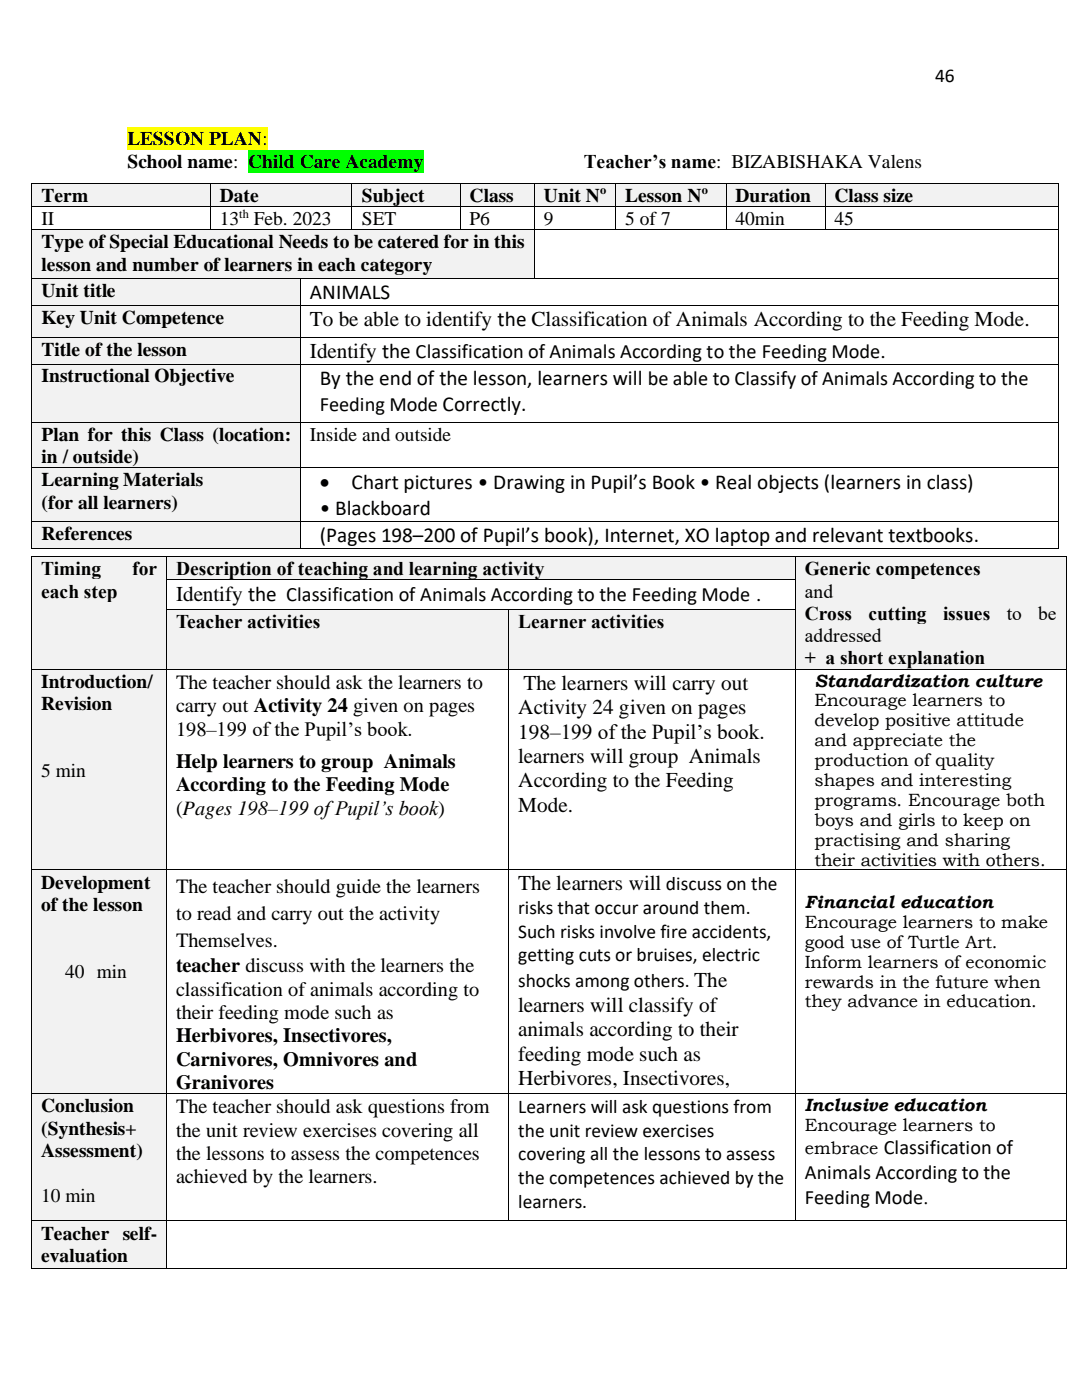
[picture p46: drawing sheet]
<svg xmlns="http://www.w3.org/2000/svg" width="216mm" height="279mm" viewBox="0 0 216 279" stroke-linecap="round" stroke-linejoin="round" font-family="sans-serif">
<defs><g id="words">
<g font-size="4.2">
<text x="61.9" y="59.7">ANIMALS</text>
<text x="61.9" y="65.1">To be able to identify the Classification of Animals According to the Feeding Mode.</text>
<text x="61.9" y="71.5">Identify the Classification of Animals According to the Feeding Mode.</text>
<text x="63.8" y="76.8">By the end of the lesson, learners will be able to Classify of Animals According to the</text>
<text x="63.8" y="97.7">•</text>
<text x="70.1" y="97.7">Chart pictures • Drawing in Pupil’s Book • Real objects (learners in class)</text>
<text x="63.8" y="102.9">• Blackboard</text>
<text x="63.8" y="108.2">(Pages 198–200 of Pupil’s book), Internet, XO laptop and relevant textbooks.</text>
<text x="35.1" y="119.9">Identify the Classification of Animals According to the Feeding Mode .</text>
<text x="104.5" y="137.6">The learners will carry out</text>
<text x="103.4" y="142.6">Activity 24 given on pages</text>
<text x="103.4" y="147.4">198–199 of the Pupil’s book.</text>
<text x="103.4" y="152.3">learners will group Animals</text>
<text x="103.4" y="157.1">According to the Feeding</text>
<text x="103.4" y="162">Mode.</text>
<text x="103.4" y="177.7">The learners will discuss on the</text>
<text x="103.4" y="201.9">learners will classify of</text>
<text x="103.4" y="206.8">animals according to their</text>
<text x="103.4" y="211.6">feeding mode such as</text>
<text x="103.4" y="216.5">Herbivores, Insectivores,</text>
</g>
<g font-size="4.1">
<text x="63.8" y="82">Feeding Mode Correctly.</text>
<text x="35.1" y="137.4">The teacher should ask the learners to</text>
<text x="35.1" y="142.1">carry out Activity 24 given on pages</text>
<text x="35.1" y="146.8">198–199 of the Pupil’s book.</text>
<text x="35.1" y="153.2">Help learners to group Animals</text>
<text x="35.1" y="157.9">According to the Feeding Mode</text>
<text x="35.1" y="162.6">(Pages 198–199 of Pupil’s book)</text>
<text x="35.1" y="178.2">The teacher should guide the learners</text>
<text x="35.1" y="183.6">to read and carry out the activity</text>
<text x="35.1" y="189">Themselves.</text>
<text x="35.1" y="194">teacher discuss with the learners the</text>
<text x="35.1" y="198.7">classification of animals according to</text>
<text x="35.1" y="203.4">their feeding mode such as</text>
<text x="35.1" y="208">Herbivores, Insectivores,</text>
<text x="35.1" y="212.7">Carnivores, Omnivores and</text>
<text x="35.1" y="217.3">Granivores</text>
<text x="35.1" y="222.1">The teacher should ask questions from</text>
<text x="35.1" y="226.8">the unit review exercises covering all</text>
<text x="35.1" y="231.5">the lessons to assess the competences</text>
<text x="176.4" y="230.3">Classification of</text>
<text x="35.1" y="236.2">achieved by the learners.</text>
<text x="160.6" y="235.4">Animals According to the</text>
<text x="160.6" y="240.3">Feeding Mode</text>
</g>
<g font-size="3.9">
<text x="186.6" y="16.4">46</text>
<text x="25.4" y="29">LESSON PLAN:</text>
<text x="25.4" y="33.5">School name:</text>
<text x="49.5" y="33.5">Child Care Academy</text>
<text x="116.5" y="33.5">Teacher’s name: BIZABISHAKA Valens</text>
<text x="8.3" y="40.2">Term</text>
<text x="43.9" y="40.2">Date</text>
<text x="72.2" y="40.2">Subject</text>
<text x="93.7" y="40.2">Class</text>
<text x="108.5" y="40.2">Unit N</text>
<text x="124.8" y="40.2">Lesson N</text>
<text x="146.7" y="40.2">Duration</text>
<text x="166.5" y="40.2">Class size</text>
<text x="8.3" y="44.8">II</text>
<text x="43.9" y="44.8">13</text>
<text x="50.6" y="44.8">Feb. 2023</text>
<text x="72.2" y="44.8">SET</text>
<text x="93.7" y="44.8">P6</text>
<text x="108.5" y="44.8">9</text>
<text x="124.8" y="44.8">5 of 7</text>
<text x="146.7" y="44.8">40min</text>
<text x="166.5" y="44.8">45</text>
<text x="8.3" y="49.5">Type of Special Educational Needs to be catered for in this</text>
<text x="8.3" y="54">lesson and number of learners in each category</text>
<text x="8.3" y="59.3">Unit title</text>
<text x="8.3" y="64.7">Key Unit Competence</text>
<text x="8.3" y="71">Title of the lesson</text>
<text x="8.3" y="76.3">Instructional Objective</text>
<text x="8.3" y="88">Plan for this Class (location:</text>
<text x="61.9" y="88">Inside and outside</text>
<text x="8.3" y="92.4">in / outside)</text>
<text x="8.3" y="97">Learning Materials</text>
<text x="8.3" y="101.5">(for all learners)</text>
<text x="8.3" y="107.8">References</text>
<text x="8.2" y="114.8">Timing</text>
<text x="8.2" y="119.3">each step</text>
<text x="26.4" y="114.8">for</text>
<text x="35.1" y="114.8">Description of teaching and learning activity</text>
<text x="160.6" y="114.8">Generic competences</text>
<text x="160.6" y="119.3">and</text>
<text x="35.1" y="125.3">Teacher activities</text>
<text x="103.4" y="125.3">Learner activities</text>
<text x="160.6" y="123.7">Cross</text>
<text x="173.3" y="123.7">cutting</text>
<text x="188.2" y="123.7">issues</text>
<text x="200.9" y="123.7">to</text>
<text x="207.2" y="123.7">be</text>
<text x="160.6" y="128.2">addressed</text>
<text x="8.2" y="137.3">Introduction/</text>
<text x="160.6" y="132.6">+ a short explanation</text>
<text x="8.2" y="141.8">Revision</text>
<text x="8.2" y="155.1">5 min</text>
<text x="8.2" y="177.3">Development</text>
<text x="8.2" y="181.8">of the lesson</text>
<text x="103.4" y="182.4">risks that occur around them.</text>
<text x="103.4" y="187.1">Such risks involve fire accidents,</text>
<text x="103.4" y="191.9">getting cuts or bruises, electric</text>
<text x="13" y="195.1">40 min</text>
<text x="103.4" y="196.9">shocks among others. The</text>
<text x="8.2" y="222">Conclusion</text>
<text x="8.2" y="226.5">(Synthesis+</text>
<text x="103.4" y="222.1">Learners will ask questions from</text>
<text x="103.4" y="226.8">the unit review exercises</text>
<text x="8.2" y="230.9">Assessment)</text>
<text x="103.4" y="231.6">covering all the lessons to assess</text>
<text x="8.2" y="239.8">10 min</text>
<text x="103.4" y="236.3">the competences achieved by the</text>
<text x="103.4" y="241">learners.</text>
<text x="8.2" y="247.4">Teacher self-</text>
<text x="8.2" y="251.9">evaluation</text>
</g>
<g font-size="3.5">
<text x="162.5" y="137">Standardization culture</text>
<text x="162.5" y="141">Encourage learners to</text>
<text x="162.5" y="144.9">develop positive attitude</text>
<text x="162.5" y="148.9">and appreciate the</text>
<text x="162.5" y="152.9">production of quality</text>
<text x="162.5" y="156.9">shapes and interesting</text>
<text x="162.5" y="160.8">programs. Encourage both</text>
<text x="162.5" y="164.8">boys and girls to keep on</text>
<text x="162.5" y="168.8">practising and sharing</text>
<text x="162.5" y="172.7">their activities with others.</text>
<text x="160.6" y="181.2">Financial education</text>
<text x="160.6" y="185.2">Encourage learners to make</text>
<text x="160.6" y="189.1">good use of Turtle Art.</text>
<text x="160.6" y="193.1">Inform learners of economic</text>
<text x="160.6" y="197.1">rewards in the future when</text>
<text x="160.6" y="201.1">they advance in education.</text>
<text x="160.6" y="221.7">Inclusive education</text>
<text x="160.6" y="225.7">Encourage learners to</text>
<text x="160.6" y="230.3">embrace</text>
<text x="184.2" y="240.3">.</text>
</g>
<g font-size="2.5">
<text x="119.7" y="38.6">o</text>
<text x="140" y="38.6">o</text>
<text x="47.7" y="43.4">th</text>
</g>
</g></defs>
<path d="M25.4 25.4h28v4.5h-28z" fill-rule="evenodd" fill="#ff0"/>
<path d="M49.5 29.9h35v4.5h-35z" fill-rule="evenodd" fill="#0f0"/>
<g fill="#f2f2f2">
<path d="M6.4 36.6h35.4v4.5h-35.4z" fill-rule="evenodd"/>
<path d="M8.3 36.6h31.8v4.5h-31.8z" fill-rule="evenodd"/>
<path d="M42 36.6h28.1v4.5h-28.1z" fill-rule="evenodd"/>
<path d="M43.9 36.6h24.4v4.5h-24.4z" fill-rule="evenodd"/>
<path d="M70.3 36.6h21.5v4.5h-21.5z" fill-rule="evenodd"/>
<path d="M72.2 36.6h17.7v4.5h-17.7z" fill-rule="evenodd"/>
<path d="M91.9 36.6h14.6v4.5h-14.6z" fill-rule="evenodd"/>
<path d="M93.7 36.6h11v4.5h-11z" fill-rule="evenodd"/>
<path d="M106.7 36.6h16v4.5h-16z" fill-rule="evenodd"/>
<path d="M108.5 36.6h12.5v4.5h-12.5z" fill-rule="evenodd"/>
<path d="M122.9 36.6h21.9v4.5h-21.9z" fill-rule="evenodd"/>
<path d="M124.8 36.6h18.1v4.5h-18.1z" fill-rule="evenodd"/>
<path d="M145 36.6h19.6v4.5h-19.6z" fill-rule="evenodd"/>
<path d="M146.7 36.6h16v4.5h-16z" fill-rule="evenodd"/>
<path d="M164.7 36.6h46.4v4.5h-46.4z" fill-rule="evenodd"/>
<path d="M166.5 36.6h42.9v4.5h-42.9z" fill-rule="evenodd"/>
</g>
<g fill="#000">
<path d="M6.3 36.4h.1v.2h-.1z" fill-rule="evenodd"/>
<path d="M6.3 36.4h.1v.2h-.1z" fill-rule="evenodd"/>
<path d="M41.8 36.4h.2v.2h-.2z" fill-rule="evenodd"/>
<path d="M70.1 36.4h.2v.2h-.2z" fill-rule="evenodd"/>
<path d="M91.8 36.4h.1v.2h-.1z" fill-rule="evenodd"/>
<path d="M106.5 36.4h.2v.2h-.2z" fill-rule="evenodd"/>
<path d="M122.7 36.4h.2v.2h-.2z" fill-rule="evenodd"/>
<path d="M144.8 36.4h.2v.2h-.2z" fill-rule="evenodd"/>
<path d="M164.6 36.4h.1v.2h-.1z" fill-rule="evenodd"/>
<path d="M211.1 36.4h.2v.2h-.2z" fill-rule="evenodd"/>
<path d="M211.1 36.4h.2v.2h-.2z" fill-rule="evenodd"/>
<path d="M6.3 41.1h.1v.2h-.1z" fill-rule="evenodd"/>
<path d="M41.8 41.1h.2v.2h-.2z" fill-rule="evenodd"/>
<path d="M70.1 41.1h.2v.2h-.2z" fill-rule="evenodd"/>
<path d="M91.8 41.1h.1v.2h-.1z" fill-rule="evenodd"/>
<path d="M106.5 41.1h.2v.2h-.2z" fill-rule="evenodd"/>
<path d="M122.7 41.1h.2v.2h-.2z" fill-rule="evenodd"/>
<path d="M144.8 41.1h.2v.2h-.2z" fill-rule="evenodd"/>
<path d="M164.6 41.1h.1v.2h-.1z" fill-rule="evenodd"/>
<path d="M211.1 41.1h.2v.2h-.2z" fill-rule="evenodd"/>
</g>
<g fill="none" stroke="#000" stroke-width=".2">
<path d="M6.3 36.6v4.5M6.4 36.5h35.4M41.9 36.6v4.5M42 36.5h28.1M70.2 36.6v4.5M70.3 36.5h21.5M91.8 36.6v4.5M91.9 36.5h14.6M106.6 36.6v4.5M106.7 36.5h16M122.8 36.6v4.5M122.9 36.5h21.9"/>
<path d="M144.9 36.6v4.5M145 36.5h19.6M164.6 36.6v4.5M164.7 36.5h46.4M211.2 36.6v4.5M6.3 41.3v4.4M6.4 41.2h35.4M41.9 41.3v4.4M42 41.2h28.1M70.2 41.3v4.4M70.3 41.2h21.5M91.8 41.3v4.4"/>
<path d="M91.9 41.2h14.6M106.6 41.3v4.4M106.7 41.2h16M122.8 41.3v4.4M122.9 41.2h21.9M144.9 41.3v4.4M145 41.2h19.6M164.6 41.3v4.4M164.7 41.2h46.4M211.2 41.3v4.4"/>
</g>
<g fill="#f2f2f2">
<path d="M6.4 45.9h100.1v9.7h-100.1z" fill-rule="evenodd"/>
<path d="M8.3 45.9h96.4v4.5h-96.4z" fill-rule="evenodd"/>
<path d="M8.3 50.4h96.4v4.5h-96.4z" fill-rule="evenodd"/>
</g>
<g fill="#000">
<path d="M6.3 45.7h.1v.2h-.1z" fill-rule="evenodd"/>
<path d="M41.8 45.7h.2v.2h-.2z" fill-rule="evenodd"/>
<path d="M70.1 45.7h.2v.2h-.2z" fill-rule="evenodd"/>
<path d="M91.8 45.7h.1v.2h-.1z" fill-rule="evenodd"/>
<path d="M106.5 45.7h.2v.2h-.2z" fill-rule="evenodd"/>
<path d="M122.7 45.7h.2v.2h-.2z" fill-rule="evenodd"/>
<path d="M144.8 45.7h.2v.2h-.2z" fill-rule="evenodd"/>
<path d="M164.6 45.7h.1v.2h-.1z" fill-rule="evenodd"/>
<path d="M211.1 45.7h.2v.2h-.2z" fill-rule="evenodd"/>
</g>
<path d="M6.3 45.9v9.7M6.4 45.8h35.4M42 45.8h28.1M70.3 45.8h21.5M91.9 45.8h14.6M106.6 45.9v9.7M106.7 45.8h16M122.9 45.8h21.9M145 45.8h19.6M164.7 45.8h46.4M211.2 45.9v9.7" fill="none" stroke="#000" stroke-width=".2"/>
<g fill="#f2f2f2">
<path d="M6.4 55.8h53.5v5.1h-53.5z" fill-rule="evenodd"/>
<path d="M8.3 55.8h49.8v4.4h-49.8z" fill-rule="evenodd"/>
</g>
<g fill="#000">
<path d="M6.3 55.6h.1v.2h-.1z" fill-rule="evenodd"/>
<path d="M59.9 55.6h.2v.2h-.2z" fill-rule="evenodd"/>
<path d="M106.5 55.6h.2v.2h-.2z" fill-rule="evenodd"/>
<path d="M211.1 55.6h.2v.2h-.2z" fill-rule="evenodd"/>
</g>
<path d="M6.3 55.8v5.1M6.4 55.7h53.5M60 55.8v5.1M60.1 55.7h46.4M106.7 55.7h104.4M211.2 55.8v5.1" fill="none" stroke="#000" stroke-width=".2"/>
<g fill="#f2f2f2">
<path d="M6.4 61h53.5v6.2h-53.5z" fill-rule="evenodd"/>
<path d="M8.3 61h49.8v4.5h-49.8z" fill-rule="evenodd"/>
</g>
<g fill="#000">
<path d="M6.3 60.9h.1v.1h-.1z" fill-rule="evenodd"/>
<path d="M59.9 60.9h.2v.1h-.2z" fill-rule="evenodd"/>
<path d="M211.1 60.9h.2v.1h-.2z" fill-rule="evenodd"/>
</g>
<path d="M6.3 61v6.2M6.4 61h53.5M60 61v6.2M60.1 61h151M211.2 61v6.2" fill="none" stroke="#000" stroke-width=".2"/>
<g fill="#f2f2f2">
<path d="M6.4 67.4h53.5v5.2h-53.5z" fill-rule="evenodd"/>
<path d="M8.3 67.4h49.8v4.5h-49.8z" fill-rule="evenodd"/>
</g>
<g fill="#000">
<path d="M6.3 67.2h.1v.2h-.1z" fill-rule="evenodd"/>
<path d="M59.9 67.2h.2v.2h-.2z" fill-rule="evenodd"/>
<path d="M211.1 67.2h.2v.2h-.2z" fill-rule="evenodd"/>
</g>
<path d="M6.3 67.4v5.2M6.4 67.3h53.5M60 67.4v5.2M60.1 67.3h151M211.2 67.4v5.2" fill="none" stroke="#000" stroke-width=".2"/>
<g fill="#f2f2f2">
<path d="M6.4 72.8h53.5v11.4h-53.5z" fill-rule="evenodd"/>
<path d="M8.3 72.8h49.8v4.4h-49.8z" fill-rule="evenodd"/>
</g>
<g fill="#000">
<path d="M6.3 72.6h.1v.2h-.1z" fill-rule="evenodd"/>
<path d="M59.9 72.6h.2v.2h-.2z" fill-rule="evenodd"/>
<path d="M211.1 72.6h.2v.2h-.2z" fill-rule="evenodd"/>
</g>
<path d="M6.3 72.8v11.4M6.4 72.7h53.5M60 72.8v11.4M60.1 72.7h151M211.2 72.8v11.4" fill="none" stroke="#000" stroke-width=".2"/>
<g fill="#f2f2f2">
<path d="M6.4 84.3h53.5v8.9h-53.5z" fill-rule="evenodd"/>
<path d="M8.3 84.3h49.8v4.5h-49.8z" fill-rule="evenodd"/>
<path d="M8.3 88.8h49.8v4.4h-49.8z" fill-rule="evenodd"/>
</g>
<g fill="#000">
<path d="M6.3 84.2h.1v.1h-.1z" fill-rule="evenodd"/>
<path d="M59.9 84.2h.2v.1h-.2z" fill-rule="evenodd"/>
<path d="M211.1 84.2h.2v.1h-.2z" fill-rule="evenodd"/>
</g>
<path d="M6.3 84.3v8.9M6.4 84.3h53.5M60 84.3v8.9M60.1 84.3h151M211.2 84.3v8.9" fill="none" stroke="#000" stroke-width=".2"/>
<g fill="#f2f2f2">
<path d="M6.4 93.4h53.5v10.6h-53.5z" fill-rule="evenodd"/>
<path d="M8.3 93.4h49.8v4.5h-49.8z" fill-rule="evenodd"/>
<path d="M8.3 97.9h49.8v4.5h-49.8z" fill-rule="evenodd"/>
</g>
<g fill="#000">
<path d="M6.3 93.2h.1v.2h-.1z" fill-rule="evenodd"/>
<path d="M59.9 93.2h.2v.2h-.2z" fill-rule="evenodd"/>
<path d="M211.1 93.2h.2v.2h-.2z" fill-rule="evenodd"/>
</g>
<path d="M6.3 93.4v10.6M6.4 93.3h53.5M60 93.4v10.6M60.1 93.3h151M211.2 93.4v10.6" fill="none" stroke="#000" stroke-width=".2"/>
<g fill="#f2f2f2">
<path d="M6.4 104.2h53.5v5.2h-53.5z" fill-rule="evenodd"/>
<path d="M8.3 104.2h49.8v4.5h-49.8z" fill-rule="evenodd"/>
</g>
<g fill="#000">
<path d="M6.3 104h.1v.2h-.1z" fill-rule="evenodd"/>
<path d="M6.3 109.4h.1v.2h-.1z" fill-rule="evenodd"/>
<path d="M6.3 109.4h.1v.2h-.1z" fill-rule="evenodd"/>
<path d="M59.9 104h.2v.2h-.2z" fill-rule="evenodd"/>
<path d="M59.9 109.4h.2v.2h-.2z" fill-rule="evenodd"/>
<path d="M211.1 104h.2v.2h-.2z" fill-rule="evenodd"/>
<path d="M211.1 109.4h.2v.2h-.2z" fill-rule="evenodd"/>
<path d="M211.1 109.4h.2v.2h-.2z" fill-rule="evenodd"/>
</g>
<path d="M6.3 104.2v5.2M6.4 104.1h53.5M6.4 109.5h53.5M60 104.2v5.2M60.1 104.1h151M60.1 109.5h151M211.2 104.2v5.2" fill="none" stroke="#000" stroke-width=".2"/>
<g fill="#f2f2f2">
<path d="M6.4 111.2h26.8v22.3h-26.8z" fill-rule="evenodd"/>
<path d="M8.2 111.2h23.1v4.5h-23.1z" fill-rule="evenodd"/>
<path d="M8.2 115.7h23.1v4.5h-23.1z" fill-rule="evenodd"/>
<path d="M8.2 120.2h23.1v4.4h-23.1z" fill-rule="evenodd"/>
<path d="M8.2 124.6h23.1v4.5h-23.1z" fill-rule="evenodd"/>
<path d="M33.4 111.2h125.2v4.5h-125.2z" fill-rule="evenodd"/>
<path d="M35.1 111.2h121.7v4.5h-121.7z" fill-rule="evenodd"/>
<path d="M158.8 111.2h53.8v22.3h-53.8z" fill-rule="evenodd"/>
<path d="M160.6 111.2h50.2v4.5h-50.2z" fill-rule="evenodd"/>
<path d="M160.6 115.7h50.2v4.5h-50.2z" fill-rule="evenodd"/>
<path d="M160.6 120.2h50.2v4.4h-50.2z" fill-rule="evenodd"/>
<path d="M160.6 124.6h50.2v4.5h-50.2z" fill-rule="evenodd"/>
<path d="M160.6 129.1h50.2v4.4h-50.2z" fill-rule="evenodd"/>
</g>
<g fill="#000">
<path d="M6.3 111h.1v.2h-.1z" fill-rule="evenodd"/>
<path d="M6.3 111h.1v.2h-.1z" fill-rule="evenodd"/>
<path d="M6.3 115.7h.1v.1h-.1z" fill-rule="evenodd"/>
<path d="M33.2 111h.2v.2h-.2z" fill-rule="evenodd"/>
<path d="M33.2 115.7h.2v.1h-.2z" fill-rule="evenodd"/>
<path d="M158.6 111h.2v.2h-.2z" fill-rule="evenodd"/>
<path d="M158.6 115.7h.2v.1h-.2z" fill-rule="evenodd"/>
<path d="M212.6 111h.2v.2h-.2z" fill-rule="evenodd"/>
<path d="M212.6 111h.2v.2h-.2z" fill-rule="evenodd"/>
<path d="M212.6 115.7h.2v.1h-.2z" fill-rule="evenodd"/>
</g>
<path d="M6.3 111.2v4.5M6.3 115.8v5.8M6.4 111.1h26.8M33.3 111.2v4.5M33.3 115.8v5.8M33.4 111.1h125.2M33.4 115.7h125.2M158.7 111.2v4.5M158.7 115.8v5.8M158.8 111.1h53.8M212.7 111.2v4.5M212.7 115.8v5.8" fill="none" stroke="#000" stroke-width=".2"/>
<g fill="#f2f2f2">
<path d="M33.4 121.7h68.1v11.8h-68.1z" fill-rule="evenodd"/>
<path d="M35.1 121.7h64.5v4.5h-64.5z" fill-rule="evenodd"/>
<path d="M101.6 121.7h57v11.8h-57z" fill-rule="evenodd"/>
<path d="M103.4 121.7h53.4v4.5h-53.4z" fill-rule="evenodd"/>
</g>
<g fill="#000">
<path d="M6.3 121.6h.1v.1h-.1z" fill-rule="evenodd"/>
<path d="M33.2 121.6h.2v.1h-.2z" fill-rule="evenodd"/>
<path d="M101.5 121.6h.1v.1h-.1z" fill-rule="evenodd"/>
<path d="M158.6 121.6h.2v.1h-.2z" fill-rule="evenodd"/>
<path d="M212.6 121.6h.2v.1h-.2z" fill-rule="evenodd"/>
</g>
<path d="M6.3 121.7v11.8M33.3 121.7v11.8M33.4 121.7h68.1M101.6 121.7v11.8M101.6 121.7h57M158.7 121.7v11.8M212.7 121.7v11.8" fill="none" stroke="#000" stroke-width=".2"/>
<g fill="#f2f2f2">
<path d="M6.4 133.7h26.8v39.8h-26.8z" fill-rule="evenodd"/>
<path d="M8.2 133.7h23.1v4.5h-23.1z" fill-rule="evenodd"/>
<path d="M8.2 138.2h23.1v4.5h-23.1z" fill-rule="evenodd"/>
<path d="M8.2 142.7h23.1v4.4h-23.1z" fill-rule="evenodd"/>
<path d="M8.2 147.1h23.1v4.5h-23.1z" fill-rule="evenodd"/>
<path d="M8.2 151.6h23.1v4.4h-23.1z" fill-rule="evenodd"/>
</g>
<g fill="#000">
<path d="M6.3 133.5h.1v.2h-.1z" fill-rule="evenodd"/>
<path d="M33.2 133.5h.2v.2h-.2z" fill-rule="evenodd"/>
<path d="M101.5 133.5h.1v.2h-.1z" fill-rule="evenodd"/>
<path d="M158.6 133.5h.2v.2h-.2z" fill-rule="evenodd"/>
<path d="M212.6 133.5h.2v.2h-.2z" fill-rule="evenodd"/>
</g>
<path d="M6.3 133.7v39.8M6.4 133.6h26.8M33.3 133.7v39.8M33.4 133.6h68.1M101.6 133.7v39.8M101.6 133.6h57M158.7 133.7v39.8M158.8 133.6h53.8M212.7 133.7v39.8" fill="none" stroke="#000" stroke-width=".2"/>
<g fill="#f2f2f2">
<path d="M6.4 173.7h26.8v44.5h-26.8z" fill-rule="evenodd"/>
<path d="M8.2 173.7h23.1v4.5h-23.1z" fill-rule="evenodd"/>
<path d="M8.2 178.2h23.1v4.5h-23.1z" fill-rule="evenodd"/>
<path d="M8.2 182.7h23.1v4.4h-23.1z" fill-rule="evenodd"/>
<path d="M8.2 187.1h23.1v4.5h-23.1z" fill-rule="evenodd"/>
<path d="M8.2 191.6h23.1v4.4h-23.1z" fill-rule="evenodd"/>
</g>
<g fill="#000">
<path d="M6.3 173.5h.1v.2h-.1z" fill-rule="evenodd"/>
<path d="M33.2 173.5h.2v.2h-.2z" fill-rule="evenodd"/>
<path d="M101.5 173.5h.1v.2h-.1z" fill-rule="evenodd"/>
<path d="M158.6 173.5h.2v.2h-.2z" fill-rule="evenodd"/>
<path d="M212.6 173.5h.2v.2h-.2z" fill-rule="evenodd"/>
</g>
<path d="M6.3 173.7v44.5M6.4 173.6h26.8M33.3 173.7v44.5M33.4 173.6h68.1M101.6 173.7v44.5M101.6 173.6h57M158.7 173.7v44.5M158.8 173.6h53.8M212.7 173.7v44.5" fill="none" stroke="#000" stroke-width=".2"/>
<g fill="#f2f2f2">
<path d="M6.4 218.4h26.8v25.2h-26.8z" fill-rule="evenodd"/>
<path d="M8.2 218.4h23.1v4.4h-23.1z" fill-rule="evenodd"/>
<path d="M8.2 222.8h23.1v4.5h-23.1z" fill-rule="evenodd"/>
<path d="M8.2 227.3h23.1v4.5h-23.1z" fill-rule="evenodd"/>
<path d="M8.2 231.8h23.1v4.5h-23.1z" fill-rule="evenodd"/>
<path d="M8.2 236.3h23.1v4.4h-23.1z" fill-rule="evenodd"/>
</g>
<g fill="#000">
<path d="M6.3 218.2h.1v.2h-.1z" fill-rule="evenodd"/>
<path d="M33.2 218.2h.2v.2h-.2z" fill-rule="evenodd"/>
<path d="M101.5 218.2h.1v.2h-.1z" fill-rule="evenodd"/>
<path d="M158.6 218.2h.2v.2h-.2z" fill-rule="evenodd"/>
<path d="M212.6 218.2h.2v.2h-.2z" fill-rule="evenodd"/>
</g>
<path d="M6.3 218.4v25.2M6.4 218.3h26.8M33.3 218.4v25.2M33.4 218.3h68.1M101.6 218.4v25.2M101.6 218.3h57M158.7 218.4v25.2M158.8 218.3h53.8M212.7 218.4v25.2" fill="none" stroke="#000" stroke-width=".2"/>
<g fill="#f2f2f2">
<path d="M6.4 243.8h26.8v9.3h-26.8z" fill-rule="evenodd"/>
<path d="M8.2 243.8h23.1v4.5h-23.1z" fill-rule="evenodd"/>
<path d="M8.2 248.3h23.1v4.5h-23.1z" fill-rule="evenodd"/>
</g>
<g fill="#000">
<path d="M6.3 243.6h.1v.2h-.1z" fill-rule="evenodd"/>
<path d="M6.3 253.1h.1v.2h-.1z" fill-rule="evenodd"/>
<path d="M6.3 253.1h.1v.2h-.1z" fill-rule="evenodd"/>
<path d="M33.2 243.6h.2v.2h-.2z" fill-rule="evenodd"/>
<path d="M33.2 253.1h.2v.2h-.2z" fill-rule="evenodd"/>
<path d="M101.5 243.6h.1v.2h-.1z" fill-rule="evenodd"/>
<path d="M158.6 243.6h.2v.2h-.2z" fill-rule="evenodd"/>
<path d="M212.6 243.6h.2v.2h-.2z" fill-rule="evenodd"/>
<path d="M212.6 253.1h.2v.2h-.2z" fill-rule="evenodd"/>
<path d="M212.6 253.1h.2v.2h-.2z" fill-rule="evenodd"/>
</g>
<path d="M6.3 243.8v9.3M6.4 243.7h26.8M6.4 253.2h26.8M33.3 243.8v9.3M33.4 243.7h68.1M33.4 253.2h179.2M101.6 243.7h57M158.8 243.7h53.8M212.7 243.8v9.3" fill="none" stroke="#000" stroke-width=".2"/>
<use href="#words"/>
</svg>
